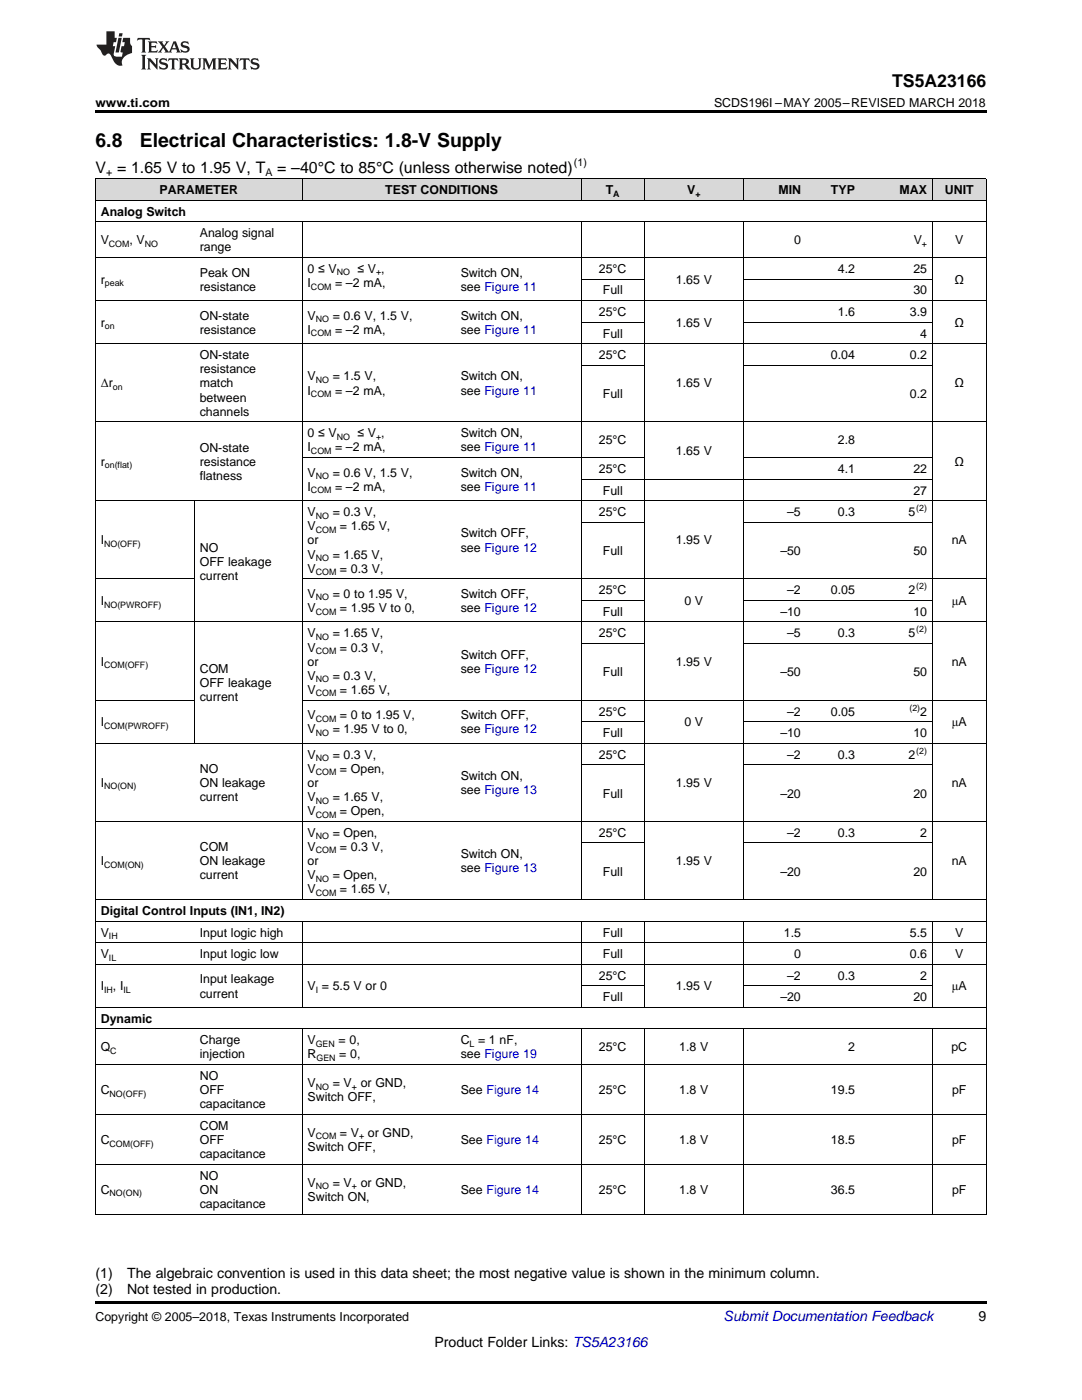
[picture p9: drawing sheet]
<svg xmlns="http://www.w3.org/2000/svg" width="216mm" height="279mm" viewBox="0 0 216 279" stroke-linecap="round" stroke-linejoin="round" font-family="sans-serif">
<defs><g id="words">
<g font-size="3.9">
<text x="19" y="29.3">6.8</text>
<text x="27.9" y="29.3">Electrical Characteristics: 1.8-V Supply</text>
</g>
<text font-size="3.5" x="178" y="17.3">TS5A23166</text>
<g font-size="3.2">
<text x="19" y="34.4">V = 1.65 V to 1.95 V, T</text>
<text x="55.3" y="34.4">= –40°C to 85°C (unless otherwise noted)</text>
</g>
<g font-size="2.8">
<text x="19" y="255.1">(1)</text>
<text x="25.4" y="255.1">The algebraic convention is used in this data sheet; the most negative value is shown in the minimum column.</text>
<text x="19" y="258.2">(2)</text>
<text x="25.4" y="258.2">Not tested in production.</text>
<text x="195.3" y="263.6">9</text>
<text x="86.7" y="268.9">Product Folder Links: TS5A23166</text>
</g>
<text font-size="2.8" fill="#0000c8" x="144.4" y="263.6">Submit Documentation Feedback</text>
<g font-size="2.5">
<text x="19" y="21.4">www.ti.com</text>
<text x="142.5" y="21.4">SCDS196I –MAY 2005–REVISED MARCH 2018</text>
<text x="31.9" y="38.7">PARAMETER</text>
<text x="76.9" y="38.7">TEST CONDITIONS</text>
<text x="120.9" y="38.7">T</text>
<text x="137.1" y="38.7">V</text>
<text x="155.3" y="38.7">MIN</text>
<text x="165.8" y="38.7">TYP</text>
<text x="179.5" y="38.7">MAX</text>
<text x="188.6" y="38.7">UNIT</text>
<text x="20.1" y="43">Analog Switch</text>
<text x="39.9" y="47.3">Analog signal</text>
<text x="20.1" y="48.8">V</text>
<text x="25.8" y="48.8">, V</text>
<text x="39.9" y="50.2">range</text>
<text x="158.5" y="48.8">0</text>
<text x="182.3" y="48.8">V</text>
<text x="190.6" y="48.8">V</text>
<text x="20.1" y="56.6">r</text>
<text x="39.9" y="55.2">Peak ON</text>
<text x="39.9" y="58">resistance</text>
<text x="61.4" y="54.5">0 ≤ V</text>
<text x="61.4" y="57.3">I</text>
<text x="66.9" y="57.3">= –2 mA,</text>
<text x="71.3" y="54.5">≤ V ,</text>
<text x="91.9" y="55.2">Switch ON,</text>
<text x="91.9" y="58">see Figure 11</text>
<text x="119.5" y="54.5">25°C</text>
<text x="120.3" y="58.8">Full</text>
<text x="134.9" y="56.6">1.65 V</text>
<text x="167.2" y="54.5">4.2</text>
<text x="182.2" y="54.5">25</text>
<text x="182.2" y="58.8">30</text>
<text x="190.5" y="56.6">Ω</text>
<text x="20.1" y="65.2">r</text>
<text x="39.9" y="63.8">ON-state</text>
<text x="61.4" y="63.8">V</text>
<text x="66.4" y="63.8">= 0.6 V, 1.5 V,</text>
<text x="91.9" y="63.8">Switch ON,</text>
<text x="119.5" y="63.1">25°C</text>
<text x="134.9" y="65.2">1.65 V</text>
<text x="167.2" y="63.1">1.6</text>
<text x="181.5" y="63.1">3.9</text>
<text x="190.5" y="65.2">Ω</text>
<text x="39.9" y="66.6">resistance</text>
<text x="39.9" y="71.7">ON-state</text>
<text x="61.4" y="66.6">I</text>
<text x="66.9" y="66.6">= –2 mA,</text>
<text x="91.9" y="66.6">see Figure 11</text>
<text x="119.5" y="71.7">25°C</text>
<text x="120.3" y="67.4">Full</text>
<text x="165.8" y="71.7">0.04</text>
<text x="181.5" y="71.7">0.2</text>
<text x="183.6" y="67.4">4</text>
<text x="20.1" y="77.3">Δr</text>
<text x="39.9" y="74.5">resistance</text>
<text x="39.9" y="77.3">match</text>
<text x="61.4" y="75.9">V</text>
<text x="66.4" y="75.9">= 1.5 V,</text>
<text x="91.9" y="75.9">Switch ON,</text>
<text x="134.9" y="77.3">1.65 V</text>
<text x="190.5" y="77.3">Ω</text>
<text x="39.9" y="80.2">between</text>
<text x="39.9" y="83">channels</text>
<text x="61.4" y="78.7">I</text>
<text x="66.9" y="78.7">= –2 mA,</text>
<text x="91.9" y="78.7">see Figure 11</text>
<text x="120.3" y="79.5">Full</text>
<text x="181.5" y="79.5">0.2</text>
<text x="61.4" y="87.3">0 ≤ V</text>
<text x="71.3" y="87.3">≤ V ,</text>
<text x="91.9" y="87.3">Switch ON,</text>
<text x="119.5" y="88.7">25°C</text>
<text x="167.2" y="88.7">2.8</text>
<text x="20.1" y="93">r</text>
<text x="39.9" y="90.2">ON-state</text>
<text x="39.9" y="93">resistance</text>
<text x="39.9" y="95.8">flatness</text>
<text x="61.4" y="90.1">I</text>
<text x="61.4" y="95.1">V</text>
<text x="66.4" y="95.1">= 0.6 V, 1.5 V,</text>
<text x="66.9" y="90.1">= –2 mA,</text>
<text x="91.9" y="90.1">see Figure 11</text>
<text x="91.9" y="95.1">Switch ON,</text>
<text x="119.5" y="94.4">25°C</text>
<text x="134.9" y="90.8">1.65 V</text>
<text x="167.2" y="94.4">4.1</text>
<text x="182.2" y="94.4">22</text>
<text x="190.5" y="93">Ω</text>
<text x="61.4" y="98">I</text>
<text x="66.9" y="98">= –2 mA,</text>
<text x="91.9" y="98">see Figure 11</text>
<text x="120.3" y="98.7">Full</text>
<text x="182.2" y="98.7">27</text>
<text x="61.4" y="103">V</text>
<text x="61.4" y="105.8">V</text>
<text x="66.4" y="103">= 0.3 V,</text>
<text x="67.8" y="105.8">= 1.65 V,</text>
<text x="91.9" y="107.2">Switch OFF,</text>
<text x="119.5" y="103">25°C</text>
<text x="157.1" y="103">–5</text>
<text x="167.2" y="103">0.3</text>
<text x="181.3" y="103">5</text>
<text x="20.1" y="108.7">I</text>
<text x="39.9" y="110.1">NO</text>
<text x="39.9" y="113">OFF leakage</text>
<text x="61.4" y="108.7">or</text>
<text x="61.4" y="111.5">V</text>
<text x="66.4" y="111.5">= 1.65 V,</text>
<text x="91.9" y="110.1">see Figure 12</text>
<text x="120.3" y="110.8">Full</text>
<text x="134.9" y="108.7">1.95 V</text>
<text x="155.7" y="110.8">–50</text>
<text x="182.2" y="110.8">50</text>
<text x="189.9" y="108.7">nA</text>
<text x="39.9" y="115.8">current</text>
<text x="61.4" y="114.3">V</text>
<text x="61.4" y="119.3">V</text>
<text x="66.4" y="119.3">= 0 to 1.95 V,</text>
<text x="67.8" y="114.3">= 0.3 V,</text>
<text x="91.9" y="119.3">Switch OFF,</text>
<text x="119.5" y="118.6">25°C</text>
<text x="157.1" y="118.6">–2</text>
<text x="165.8" y="118.6">0.05</text>
<text x="181.3" y="118.6">2</text>
<text x="20.1" y="120.8">I</text>
<text x="61.4" y="122.2">V</text>
<text x="67.8" y="122.2">= 1.95 V to 0,</text>
<text x="91.9" y="122.2">see Figure 12</text>
<text x="120.3" y="122.9">Full</text>
<text x="136.6" y="120.8">0 V</text>
<text x="155.7" y="122.9">–10</text>
<text x="182.2" y="122.9">10</text>
<text x="189.9" y="120.8">μA</text>
<text x="61.4" y="127.2">V</text>
<text x="61.4" y="130">V</text>
<text x="66.4" y="127.2">= 1.65 V,</text>
<text x="67.8" y="130">= 0.3 V,</text>
<text x="91.9" y="131.4">Switch OFF,</text>
<text x="119.5" y="127.2">25°C</text>
<text x="157.1" y="127.2">–5</text>
<text x="167.2" y="127.2">0.3</text>
<text x="181.3" y="127.2">5</text>
<text x="20.1" y="132.9">I</text>
<text x="39.9" y="134.3">COM</text>
<text x="39.9" y="137.2">OFF leakage</text>
<text x="61.4" y="132.9">or</text>
<text x="61.4" y="135.7">V</text>
<text x="66.4" y="135.7">= 0.3 V,</text>
<text x="91.9" y="134.3">see Figure 12</text>
<text x="120.3" y="135">Full</text>
<text x="134.9" y="132.9">1.95 V</text>
<text x="155.7" y="135">–50</text>
<text x="182.2" y="135">50</text>
<text x="189.9" y="132.9">nA</text>
<text x="39.9" y="140">current</text>
<text x="61.4" y="138.5">V</text>
<text x="61.4" y="143.5">V</text>
<text x="67.8" y="138.5">= 1.65 V,</text>
<text x="67.8" y="143.5">= 0 to 1.95 V,</text>
<text x="91.9" y="143.5">Switch OFF,</text>
<text x="119.5" y="142.8">25°C</text>
<text x="157.1" y="142.8">–2</text>
<text x="165.8" y="142.8">0.05</text>
<text x="183.6" y="142.8">2</text>
<text x="20.1" y="145">I</text>
<text x="61.4" y="146.4">V</text>
<text x="66.4" y="146.4">= 1.95 V to 0,</text>
<text x="91.9" y="146.4">see Figure 12</text>
<text x="120.3" y="147.1">Full</text>
<text x="136.6" y="145">0 V</text>
<text x="155.7" y="147.1">–10</text>
<text x="182.2" y="147.1">10</text>
<text x="189.9" y="145">μA</text>
<text x="39.9" y="154.2">NO</text>
<text x="61.4" y="151.4">V</text>
<text x="61.4" y="154.2">V</text>
<text x="66.4" y="151.4">= 0.3 V,</text>
<text x="67.8" y="154.2">= Open,</text>
<text x="91.9" y="155.6">Switch ON,</text>
<text x="119.5" y="151.4">25°C</text>
<text x="157.1" y="151.4">–2</text>
<text x="167.2" y="151.4">0.3</text>
<text x="181.3" y="151.4">2</text>
<text x="20.1" y="157.1">I</text>
<text x="39.9" y="157.1">ON leakage</text>
<text x="39.9" y="159.9">current</text>
<text x="61.4" y="157.1">or</text>
<text x="61.4" y="159.9">V</text>
<text x="66.4" y="159.9">= 1.65 V,</text>
<text x="91.9" y="158.5">see Figure 13</text>
<text x="120.3" y="159.2">Full</text>
<text x="134.9" y="157.1">1.95 V</text>
<text x="155.7" y="159.2">–20</text>
<text x="182.2" y="159.2">20</text>
<text x="189.9" y="157.1">nA</text>
<text x="61.4" y="162.7">V</text>
<text x="61.4" y="167">V</text>
<text x="66.4" y="167">= Open,</text>
<text x="67.8" y="162.7">= Open,</text>
<text x="119.5" y="167">25°C</text>
<text x="157.1" y="167">–2</text>
<text x="167.2" y="167">0.3</text>
<text x="183.6" y="167">2</text>
<text x="20.1" y="172.6">I</text>
<text x="39.9" y="169.8">COM</text>
<text x="39.9" y="172.6">ON leakage</text>
<text x="61.4" y="169.8">V</text>
<text x="61.4" y="172.6">or</text>
<text x="67.8" y="169.8">= 0.3 V,</text>
<text x="91.9" y="171.2">Switch ON,</text>
<text x="134.9" y="172.6">1.95 V</text>
<text x="189.9" y="172.6">nA</text>
<text x="39.9" y="175.5">current</text>
<text x="61.4" y="175.5">V</text>
<text x="61.4" y="178.3">V</text>
<text x="66.4" y="175.5">= Open,</text>
<text x="67.8" y="178.3">= 1.65 V,</text>
<text x="91.9" y="174.1">see Figure 13</text>
<text x="120.3" y="174.8">Full</text>
<text x="155.7" y="174.8">–20</text>
<text x="182.2" y="174.8">20</text>
<text x="20.1" y="182.6">Digital Control Inputs (IN1, IN2)</text>
<text x="20.1" y="186.9">V</text>
<text x="20.1" y="191.2">V</text>
<text x="39.9" y="186.9">Input logic high</text>
<text x="39.9" y="191.2">Input logic low</text>
<text x="120.3" y="186.9">Full</text>
<text x="120.3" y="191.2">Full</text>
<text x="156.4" y="186.9">1.5</text>
<text x="158.5" y="191.2">0</text>
<text x="181.5" y="186.9">5.5</text>
<text x="181.5" y="191.2">0.6</text>
<text x="190.6" y="186.9">V</text>
<text x="190.6" y="191.2">V</text>
<text x="20.1" y="197.7">I</text>
<text x="22.5" y="197.7">, I</text>
<text x="39.9" y="196.3">Input leakage</text>
<text x="61.4" y="197.7">V = 5.5 V or 0</text>
<text x="119.5" y="195.5">25°C</text>
<text x="134.9" y="197.7">1.95 V</text>
<text x="157.1" y="195.5">–2</text>
<text x="167.2" y="195.5">0.3</text>
<text x="183.6" y="195.5">2</text>
<text x="189.9" y="197.7">μA</text>
<text x="39.9" y="199.1">current</text>
<text x="120.3" y="199.8">Full</text>
<text x="155.7" y="199.8">–20</text>
<text x="182.2" y="199.8">20</text>
<text x="20.1" y="204.1">Dynamic</text>
<text x="20.1" y="209.8">Q</text>
<text x="39.9" y="208.4">Charge</text>
<text x="61.4" y="208.4">V</text>
<text x="67.6" y="208.4">= 0,</text>
<text x="91.9" y="208.4">C = 1 nF,</text>
<text x="119.5" y="209.8">25°C</text>
<text x="135.5" y="209.8">1.8 V</text>
<text x="169.2" y="209.8">2</text>
<text x="189.8" y="209.8">pC</text>
<text x="39.9" y="211.2">injection</text>
<text x="39.9" y="215.5">NO</text>
<text x="61.4" y="211.2">R</text>
<text x="67.7" y="211.2">= 0,</text>
<text x="91.9" y="211.2">see Figure 19</text>
<text x="20.1" y="218.4">C</text>
<text x="39.9" y="218.4">OFF</text>
<text x="39.9" y="221.2">capacitance</text>
<text x="61.4" y="217">V</text>
<text x="61.4" y="219.8">Switch OFF,</text>
<text x="66.4" y="217">= V</text>
<text x="72" y="217">or GND,</text>
<text x="91.9" y="218.4">See Figure 14</text>
<text x="119.5" y="218.4">25°C</text>
<text x="135.5" y="218.4">1.8 V</text>
<text x="165.8" y="218.4">19.5</text>
<text x="190" y="218.4">pF</text>
<text x="39.9" y="225.5">COM</text>
<text x="61.4" y="226.9">V</text>
<text x="67.8" y="226.9">= V</text>
<text x="73.4" y="226.9">or GND,</text>
<text x="20.1" y="228.3">C</text>
<text x="39.9" y="228.3">OFF</text>
<text x="39.9" y="231.1">capacitance</text>
<text x="61.4" y="229.7">Switch OFF,</text>
<text x="91.9" y="228.3">See Figure 14</text>
<text x="119.5" y="228.3">25°C</text>
<text x="135.5" y="228.3">1.8 V</text>
<text x="165.8" y="228.3">18.5</text>
<text x="190" y="228.3">pF</text>
<text x="20.1" y="238.3">C</text>
<text x="39.9" y="235.4">NO</text>
<text x="39.9" y="238.3">ON</text>
<text x="61.4" y="236.9">V</text>
<text x="61.4" y="239.7">Switch ON,</text>
<text x="66.4" y="236.9">= V</text>
<text x="72" y="236.9">or GND,</text>
<text x="91.9" y="238.3">See Figure 14</text>
<text x="119.5" y="238.3">25°C</text>
<text x="135.5" y="238.3">1.8 V</text>
<text x="165.8" y="238.3">36.5</text>
<text x="190" y="238.3">pF</text>
<text x="39.9" y="241.1">capacitance</text>
<text x="19" y="263.6">Copyright © 2005–2018, Texas Instruments Incorporated</text>
</g>
<g font-size="2.1">
<text x="21.2" y="35.1">+</text>
<text x="53" y="35.1">A</text>
<text x="114.5" y="33.2">(1)</text>
</g>
<g font-size="1.8">
<text x="122.4" y="39.2">A</text>
<text x="138.7" y="39.2">+</text>
<text x="21.7" y="49.2">COM</text>
<text x="28.9" y="49.2">NO</text>
<text x="183.9" y="49.2">+</text>
<text x="20.9" y="57.1">peak</text>
<text x="62.1" y="57.8">COM</text>
<text x="67.2" y="55">NO</text>
<text x="75" y="55">+</text>
<text x="20.9" y="65.7">on</text>
<text x="63" y="64.3">NO</text>
<text x="62.1" y="67.1">COM</text>
<text x="22.5" y="77.8">on</text>
<text x="63" y="76.4">NO</text>
<text x="62.1" y="79.2">COM</text>
<text x="67.2" y="87.8">NO</text>
<text x="75" y="87.8">+</text>
<text x="20.9" y="93.5">on(flat)</text>
<text x="62.1" y="90.6">COM</text>
<text x="63" y="95.6">NO</text>
<text x="62.1" y="98.5">COM</text>
<text x="63" y="103.5">NO</text>
<text x="63" y="106.3">COM</text>
<text x="182.8" y="102">(2)</text>
<text x="20.8" y="109.1">NO(OFF)</text>
<text x="63" y="112">NO</text>
<text x="63" y="114.8">COM</text>
<text x="63" y="119.8">NO</text>
<text x="182.8" y="117.6">(2)</text>
<text x="20.8" y="121.2">NO(PWROFF)</text>
<text x="63" y="122.7">COM</text>
<text x="63" y="127.7">NO</text>
<text x="63" y="130.5">COM</text>
<text x="182.8" y="126.2">(2)</text>
<text x="20.8" y="133.3">COM(OFF)</text>
<text x="63" y="136.2">NO</text>
<text x="63" y="139">COM</text>
<text x="181.5" y="141.8">(2)</text>
<text x="20.8" y="145.5">COM(PWROFF)</text>
<text x="63" y="144">COM</text>
<text x="63" y="146.9">NO</text>
<text x="63" y="151.9">NO</text>
<text x="63" y="154.7">COM</text>
<text x="182.8" y="150.4">(2)</text>
<text x="20.8" y="157.6">NO(ON)</text>
<text x="63" y="160.4">NO</text>
<text x="63" y="163.2">COM</text>
<text x="63" y="167.5">NO</text>
<text x="20.8" y="173.1">COM(ON)</text>
<text x="63" y="170.3">COM</text>
<text x="63" y="176">NO</text>
<text x="63" y="178.8">COM</text>
<text x="21.7" y="187.4">IH</text>
<text x="21.7" y="191.7">IL</text>
<text x="20.8" y="198.2">IH</text>
<text x="24.6" y="198.2">IL</text>
<text x="63" y="198.2">I</text>
<text x="63" y="208.9">GEN</text>
<text x="93.7" y="208.9">L</text>
<text x="22" y="210.3">C</text>
<text x="63.1" y="211.7">GEN</text>
<text x="21.9" y="218.9">NO(OFF)</text>
<text x="63" y="217.5">NO</text>
<text x="70.2" y="217.5">+</text>
<text x="63" y="227.4">COM</text>
<text x="71.6" y="227.4">+</text>
<text x="21.9" y="228.8">COM(OFF)</text>
<text x="21.9" y="238.8">NO(ON)</text>
<text x="63" y="237.3">NO</text>
<text x="70.2" y="237.3">+</text>
</g>
</g></defs>
<g fill="#d8d8d8">
<path d="M19 35.7h19.8v4.3h-19.8z"/>
<path d="M38.8 35.7h21.5v4.3h-21.5z"/>
<path d="M60.3 35.7h30.6v4.3h-30.6z"/>
<path d="M90.9 35.7h25.1v4.3h-25.1z"/>
<path d="M116 35.7h12.6v4.3h-12.6z"/>
<path d="M128.6 35.7h19.7v4.3h-19.7z"/>
<path d="M148.3 35.7h12.6v4.3h-12.6z"/>
<path d="M160.9 35.7h10.8v4.3h-10.8z"/>
<path d="M171.7 35.7h14.4v4.3h-14.4z"/>
<path d="M186.1 35.7h10.7v4.3h-10.7z"/>
</g>
<path d="M19 22h177.8v.5h-177.8zM19 259.7h177.8v.5h-177.8z" fill="#000"/>
<g fill="none" stroke="#000" stroke-width=".2">
<path d="M19 40h177.8M19 35.6h177.8M19.1 35.7v206.7M60.3 35.7v4.3M116 35.7v4.3M128.5 35.7v4.3M148.3 35.7v4.3M186 35.7v4.3M196.8 35.7v206.7M19 60h177.8M19 51.4h177.8M19 44.3h177.8"/>
<path d="M60.3 44.3v135.3M116 44.3v135.3M116 55.7h12.6M128.5 44.3v135.3M148.3 44.3v135.3M148.3 55.7h37.8M186 44.3v135.3M19 68.6h177.8M116 72.9h12.6M116 64.3h12.6M148.3 72.9h37.8M148.3 64.3h37.8"/>
<path d="M19 99.9h177.8M19 84.2h177.8M38.8 99.9v48.5M60.3 91.3h68.3M116 95.6h70.1M148.3 91.3h37.8M19 115.5h19.8M60.3 115.5h136.5M116 119.8h12.6M116 104.2h12.6M148.3 119.8h37.8M148.3 104.2h37.8"/>
<path d="M19 139.7h19.8M19 124.1h177.8M60.3 139.7h136.5M116 128.4h12.6M148.3 128.4h37.8M19 148.3h177.8M116 152.6h12.6M116 144h12.6M148.3 152.6h37.8M148.3 144h37.8M19 179.5h177.8M19 163.9h177.8"/>
<path d="M116 168.2h12.6M148.3 168.2h37.8M19 192.4h177.8M19 188.1h177.8M19 183.8h177.8M60.3 183.8v17.3M116 183.8v17.3M116 196.7h12.6M128.5 183.8v17.3M148.3 183.8v17.3M148.3 196.7h37.8M186 183.8v17.3"/>
<path d="M19 212.5h177.8M19 205.3h177.8M19 201h177.8M60.3 205.4v37M116 205.4v37M128.5 205.4v37M148.3 205.4v37M186 205.4v37M19 232.4h177.8M19 222.4h177.8M19 242.3h177.8"/>
</g>
<g fill="#231f20">
<path d="M27.5 7.6l-.1 .5 .4-.2h.6v.1v2.1l-.2 .4h1l-.3-.4v-2.1l.1-.1h.5l.5 .2-.2-.5zM29.5 8.3l.2 .3v1.5l-.2 .4h1.8l.2-.6a1.04 1.04 0 0 1-1.3 .2v-.7h.6l.3 .2v-.6l-.3 .2h-.6v-.6l.8-.1 .4 .3-.2-.5zM31.5 8.3l.9 1.1-.9 1.1h.8l-.2-.2 .5-.7 .4 .7-.2 .2h1.5l-.1-.2 .1-.4h.9l.1 .4-.2 .2h1l-.3-.3-.7-1.9h-.5l-.9 2-.8-1 .9-1h-.8l.1 .3-.3 .5-.4-.6 .2-.2zM34.7 8.6l.4 1h-.7zM36.3 8.4a.63 .63 0 0 0-.2 .7 .63 .63 0 0 0 .6 .4l.6 .2 .1 .2a.75 .75 0 0 1-.7 .4 .75 .75 0 0 1-.6-.5l.1 .7 .1-.1a1.11 1.11 0 0 0 1.5-.6 1.13 1.13 0 0 0-1.2-.8l-.1-.4a1.04 1.04 0 0 1 1.2 .2l-.2-.5-.1 .1-.5-.2zM28.2 10.9l.2 .4v2.2l-.2 .4h1l-.3-.4v-2.2l.3-.4zM29.3 11.6l.3 .4v1.5l-.3 .4h.8l-.2-.4v-1.3l1.5 1.7v-1.9l.2-.4h-.7l.2 .4v.9l-1.1-1.3zM32 11.8a.62 .62 0 0 0-.2 .7 .62 .62 0 0 0 .6 .4l.6 .1 .1 .3a.76 .76 0 0 1-.7 .3 .76 .76 0 0 1-.6-.4l.1 .7 .1-.1a1.11 1.11 0 0 0 1.5-.6 1.13 1.13 0 0 0-1.2-.8l-.1-.4a1.04 1.04 0 0 1 1.2 .2l-.2-.6-.1 .1-.5-.1zM33.7 11.6l-.2 .6a.61 .61 0 0 1 .8-.3v1.6l-.2 .4h.9l-.2-.4v-1.6a.63 .63 0 0 1 .8 .3l-.2-.6zM35.6 11.6l.3 .4v1.5l-.3 .4h1l-.2-.2v-.8l.5 .2a.76 .76 0 0 0 1.2 .7l-1-1a.58 .58 0 0 0 .6-.5 .58 .58 0 0 0-.5-.6zM36.4 11.9h.1a.45 .45 0 0 1 .5 .1 .45 .45 0 0 1 .1 .5l-.7 .2zM37.9 11.6l.2 .2a2.17 2.17 0 0 0 .3 1.9 .99 .99 0 0 0 1.6-.6v-1.1l.2-.4h-.7l.2 .2a1.92 1.92 0 0 1-.2 1.8 .6 .6 0 0 1-.9-.5v-1.1l.2-.4zM40.4 11.6l.2 .4v1.5l-.2 .4h.7l-.2-.4v-1.4l.8 1.8 .8-1.8v1.4l-.2 .4h.9l-.2-.4v-1.5l.2-.4h-.8l-.6 1.5-.6-1.5zM43.4 11.6l.2 .4v1.5l-.2 .4h1.8l.2-.6a1.04 1.04 0 0 1-1.3 .1v-.6h.5l.4 .2v-.6l-.4 .2h-.5v-.7h.8l.3 .3-.1-.6zM45.5 11.6l.2 .4v1.5l-.2 .4h.7l-.2-.4v-1.3l1.5 1.7v-1.9l.2-.4h-.7l.2 .4v.9l-1.1-1.3zM47.9 11.6l-.1 .6a.61 .61 0 0 1 .8-.3v1.6l-.3 .4h1l-.3-.4 .1-1.6a.63 .63 0 0 1 .7 .3l-.1-.6zM50.2 11.8a.62 .62 0 0 0-.2 .7 .62 .62 0 0 0 .6 .4l.6 .1 .2 .3a.76 .76 0 0 1-.8 .3 .76 .76 0 0 1-.6-.4l.1 .7 .2-.1a1.11 1.11 0 0 0 1.5-.6 1.13 1.13 0 0 0-1.3-.8l-.1-.4a1.04 1.04 0 0 1 1.2 .2l-.1-.6-.2 .1-.5-.1z"/>
<path d="M21.2 6.3v2.6h-1.9l.1 .4 .7 .9a.91 .91 0 0 0 1 .8 .56 .56 0 0 1 .5-.3 .56 .56 0 0 1 .5 .3l.4 .8a1.53 1.53 0 0 0 1.9 1.2 1.54 1.54 0 0 1 1-2.1l.9-.3v-1.4a1.52 1.52 0 0 1-.3-1.6h-1.4l-.2 .8h.5l-.2 .8h-.4l-.2 1v.2l.4 .1-.2 .8a1.93 1.93 0 0 1-1.6-.3l.3-1.8h-.5l.2-.8h.4l.2-.8h-.4v-1.3zM23.6 7.6l-.6 2.9h.7l.6-2.9zM23.8 6.6l-.1 .7h.6l.2-.7z"/>
</g>
<use href="#words"/>
</svg>
